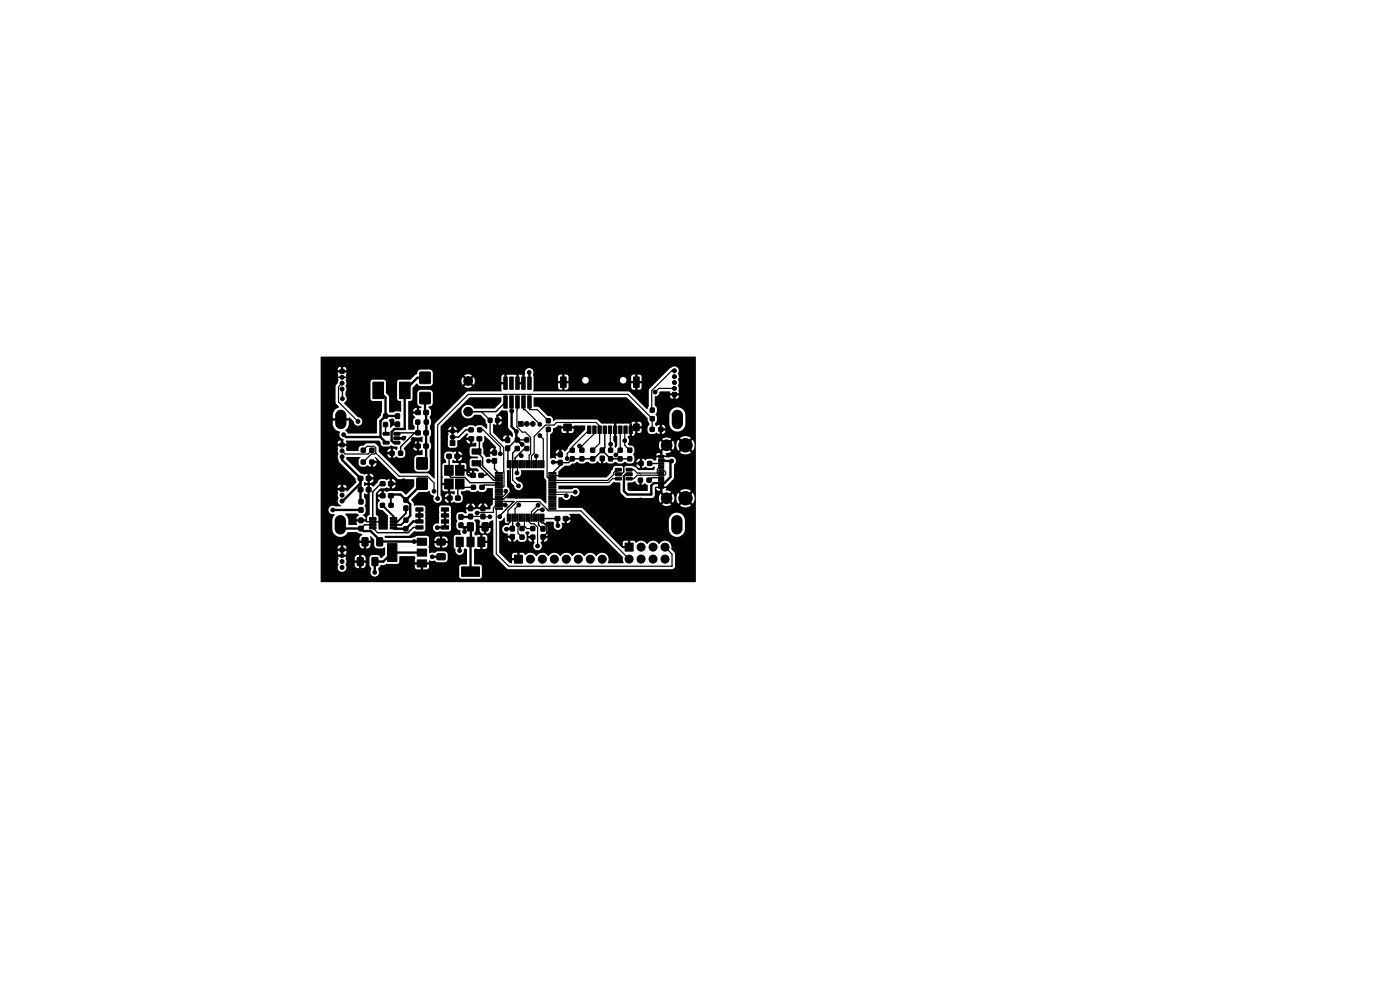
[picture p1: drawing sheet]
<svg xmlns="http://www.w3.org/2000/svg" width="297mm" height="210mm" viewBox="0 0 297 210" stroke-linecap="round" stroke-linejoin="round" font-family="sans-serif">
<g fill="#000" stroke="#000" stroke-width=".21">
<path d="M72.1 78.4h.9v.8h-.9zM106.9 80h.7v2.6h-.7zM108.1 80h.8v2.6h-.8zM109.4 80h.7v2.6h-.7zM110.7 80h.7v2.6h-.7zM111.9 80h.8v2.6h-.8zM118.9 80h1.2v2.2h-1.2zM134.4 80h1.2v2.2h-1.2zM72.1 94h.9v.8h-.9zM76.6 97.6h.9v.8h-.9zM76.6 95.1h.9v.8h-.9zM78.5 97.6h.8v.8h-.8z"/>
<path d="M79.1 81.1h2.3v3.5h-2.3zM78.5 95.1h.8v.8h-.8zM81.4 87.8h.8v.9h-.8zM81.4 89.6h.8v.9h-.8zM81.3 91.8l1.2-.1 .1 .5-1.2 .1zM81.3 93.7l1.2-.1 .1 .5-1.2 .1zM82.7 95.7h.9v.8h-.9zM83.9 87.8h.8v1h-.8zM83.9 89.5h.8v1h-.8zM84.7 81.1h2.3v3.5h-2.3zM83.6 93.7l1.2-.1v.5l-1.2 .1zM83.6 92.7h1.2v.5l-1.2 .1z"/>
<path d="M83.6 91.8l1.2-.1v.5l-1.2 .1zM84.6 95.7h.8v.8h-.8zM88.5 97.1h2.1v2.4h-2.1zM88.2 89.1h.8v.8h-.8zM88.2 87.1h.9v.8h-.9zM88.2 94.2h.9v.8h-.9zM88.2 91.4h.9v.8h-.9zM89.1 83.3h2.1v2.3h-2.1zM89.1 79h2.1v2.3h-2.1zM89.9 87.1h1v.8h-1zM90 89.1h.9v.8h-.9zM89.9 94.2h1v.8h-1z"/>
<path d="M89.9 91.4h1v.8h-1zM94.3 98.7h1.8v2.1h-1.8zM94.8 96.4h.9v.8h-.9zM96.5 96.4h1v.8h-1zM95.5 93.5h1v1h-1zM96.6 98.7h1.8v2.1h-1.8zM99.5 90.8h.8v.8h-.8zM100.1 95.2h1.9v1.1h-1.9zM100.1 97.7h1.9v1.1h-1.9zM99.5 92.7h.9v.8h-.9zM101.3 90.8h.9v.8h-.9zM101.2 92.7h1v.8h-1z"/>
<path d="M103.6 88.7h.8v.9h-.8zM104.5 97.3h.8v.9h-.8zM104.5 95.6h.8v.9h-.8zM105.1 88.7h.8v.9h-.8zM107.3 94.6h.8v1h-.8zM107.3 92.9h.8v.9h-.8zM107.6 97.7l.3 .1-.1 1.4h-.2zM106.9 84h.7v2.6h-.7zM108.1 97.7l.3 .1-.1 1.4h-.2zM108.6 97.7l.3 .1-.1 1.4h-.2zM108.1 84h.8v2.6h-.8zM109.1 97.7l.3 .1-.1 1.4h-.2z"/>
<path d="M109.3 94.7h.8v.9h-.8zM109.3 92.9h.8v.8h-.8zM109.6 97.7l.3 .1-.1 1.4h-.2zM110.1 97.7l.3 .1-.1 1.4h-.2zM109.4 84h.7v2.6h-.7zM110.6 97.7l.3 .1-.1 1.4h-.2zM110 89.4h1v1h-1zM111.1 97.7l.3 .1-.1 1.4h-.2zM110.7 84h.7v2.6h-.7zM111.4 94.7h.8v.9h-.8zM111.4 92.9h.8v.8h-.8zM111.6 97.7l.3 .1-.1 1.4h-.2z"/>
<path d="M112.1 97.7l.3 .1-.1 1.4h-.2zM112.6 97.7l.3 .1-.1 1.4h-.2zM111.9 84h.8v2.6h-.8zM113.1 97.7l.3 .1-.1 1.4h-.2zM113.6 97.7l.3 .1-.1 1.4h-.2zM114.1 97.7l.3 .1-.1 1.4h-.2zM114.6 97.7l.3 .1-.1 1.4h-.2zM115.1 97.7l.3 .1-.1 1.4h-.2zM115.9 88.8h.8v.9h-.8zM115.9 90.7h.8v.8h-.8zM118.5 97.7h.8v.9h-.8zM118.5 96h.8v.9h-.8z"/>
<path d="M119.6 90h1.6v1.4h-1.6zM121 95.1h.8v.8h-.8zM121 96.9h.8v.8h-.8zM123 95.1h.8v.8h-.8zM123 96.9h.8v.8h-.8zM124.7 90.4h.7v1.6h-.7zM125.3 95.1h.8v.8h-.8zM125.3 96.9h.8v.8h-.8zM125.8 90.4h.7v1.6h-.7zM126.9 90.4h.7v1.6h-.7zM127.4 95.1h.8v.9h-.8zM127.4 96.8h.8v.9h-.8z"/>
<path d="M128 90.4h.7v1.6h-.7zM129.1 90.4h.7v1.6h-.7zM129.1 95.1h.8v.8h-.8zM129.1 96.9h.8v.8h-.8zM130.6 99.4l1.2-.1v.5l-1.2 .1zM130.2 90.4h.7v1.6h-.7zM131.2 95.1h.8v.8h-.8zM131.2 96.9h.8v.8h-.8zM131.3 90.4h.7v1.6h-.7zM132.9 99.4l1.1-.1 .1 .5-1.2 .1zM132.4 90.4h.7v1.6h-.7zM133.2 95.1h.8v.8h-.8z"/>
<path d="M133.2 96.9h.8v.8h-.8zM133.5 90.4h.7v1.6h-.7zM135.6 97.9h.8v.8h-.8zM134.4 90h1.2v1.4h-1.2zM137.4 97.9h.8v.8h-.8zM137.9 90.7h.9v.8h-.9zM138 86.6h.8v.8h-.8zM138 88.4h.8v.8h-.8zM139.8 90.7h.8v.8h-.8zM139.7 99.7h1.1v.3h-1.1zM139.7 98.7h1.1v.3h-1.1zM139.7 97.4h1.1v.6h-1.1z"/>
<path d="M139.7 96.6h1.1v.6h-1.1zM139.7 98.2h1.1v.3h-1.1zM139.7 99.2h1.1v.3h-1.1zM142.7 83.2h.8v.9h-.8zM72.1 116.2h.9v.8h-.9zM72.1 103.4h.9v.8h-.9zM76 103.5h.9v.8h-.9zM76 101.1h.9v.8h-.9zM76.2 111.6h.8v1h-.8zM76.2 109.9h.8v1h-.8zM76.2 107.7h.8v.9h-.8zM76.2 106h.8v.9h-.8z"/>
<path d="M75.8 118.3h1.2v1.7h-1.2zM77.7 103.5h1v.8h-1zM77.7 101.1h1v.8h-1zM76.8 114.1h1.2v1.7h-1.2zM78.4 109.8h1.4v.4h-1.4zM78.4 110.4h1.4v.5h-1.4zM78.4 111.1h1.4v.4h-1.4zM78.4 111.7h1.4v.5h-1.4zM79 118.3h1.1v1.7h-1.1zM80.7 106.8h.8v.8h-.8zM80.7 102.2h.9v.8h-.9zM80 114.1h1.1v1.7h-1.1z"/>
<path d="M80.7 104.8h.9v.8h-.9zM82.4 102.2h1v.8h-1zM82.5 106.8h.9v.8h-.9zM82.8 111.7h1.4v.5h-1.4zM82.8 111.1h1.4v.4h-1.4zM82.8 110.4h1.4v.5h-1.4zM82.8 109.8h1.4v.4h-1.4zM82.4 104.8h1v.8h-1zM82.2 115.3h2v3.8h-2zM85.7 107.4h.8v.9h-.8zM85.7 105.6h.8v.9h-.8zM85.7 109.9h.8v.9h-.8z"/>
<path d="M85.7 111.7h.8v.9h-.8zM88.5 101.4h2.1v2.4h-2.1zM88.2 107.7h1.5v.7h-1.5zM88.2 109h1.5v.7h-1.5zM88.2 110.3h1.5v.7h-1.5zM88.2 111.5h1.5v.7h-1.5zM88.5 118.8h2v1.5h-2zM88.5 116.5h2v1.5h-2zM88.5 114.2h2v1.5h-2zM92.7 117.5h1.7v1.2h-1.7zM92.7 114.4h1.7v1.2h-1.7zM94.3 101.6h1.8v2.1h-1.8z"/>
<path d="M93.6 111.5h1.6v.7h-1.6zM93.6 110.3h1.6v.7h-1.6zM93.6 109h1.6v.7h-1.6zM93.6 107.7h1.6v.7h-1.6zM94.9 105.3h1v.8h-1zM96.6 101.6h1.8v2.1h-1.8zM96.8 114h1.5v2h-1.5zM97.4 111h.8v.9h-.8zM97.4 109.2h.8v.9h-.8zM96.7 105.3h.9v.8h-.9zM99.1 114h1.5v2h-1.5zM99.2 110.9h1.2v1.7h-1.2z"/>
<path d="M99.4 109.1h.8v.9h-.8zM99.4 107.4h.8v.9h-.8zM99.9 100.4h.9v.8h-.9zM100 103h.9v.8h-.9zM101.4 114h1.5v2h-1.5zM102 109.1h.9v.9h-.9zM102 107.4h.9v.9h-.9zM102.3 110.9h1.2v1.7h-1.2zM101.6 100.4h.9v.8h-.9zM101.8 103h.9v.8h-.9zM105.1 100.3l1.4-.1 .1 .3h-1.5zM105.1 100.8l1.4-.1 .1 .3h-1.5z"/>
<path d="M105.1 101.3l1.4-.1 .1 .3h-1.5zM105.1 101.8l1.4-.1 .1 .3h-1.5zM105.1 102.3l1.4-.1 .1 .3h-1.5zM105.1 102.8l1.4-.1 .1 .3h-1.5zM105.1 103.3l1.4-.1 .1 .3h-1.5zM105.1 103.8l1.4-.1 .1 .3h-1.5zM105.1 104.3l1.4-.1 .1 .3h-1.5zM105.1 104.8l1.4-.1 .1 .3h-1.5zM105.1 105.3l1.4-.1 .1 .3h-1.5zM105.1 105.8l1.4-.1 .1 .3h-1.5zM105.1 106.3l1.4-.1 .1 .3h-1.5zM105.1 106.8l1.4-.1 .1 .3h-1.5z"/>
<path d="M105.1 107.3l1.4-.1 .1 .3h-1.5zM105.1 107.8l1.4-.1 .1 .3h-1.5zM107.6 109.1h.3l-.1 1.5-.2-.1zM108.1 109.1h.3l-.1 1.5-.2-.1zM108.6 109.1h.3l-.1 1.5-.2-.1zM108.3 111.7h.8v.9h-.8zM108.3 113.4h.8v.9h-.8zM109.1 109.1h.3l-.1 1.5-.2-.1zM109.6 109.1h.3l-.1 1.5-.2-.1zM110.1 109.1h.3l-.1 1.5-.2-.1zM110.3 113.5h.8v.9h-.8zM110.3 111.7h.8v.8h-.8z"/>
<path d="M110.6 109.1h.3l-.1 1.5-.2-.1zM109.1 117.8h1.7v1.7h-1.7zM111.1 109.1h.3l-.1 1.5-.2-.1zM111.6 109.1h.3l-.1 1.5-.2-.1zM112.1 109.1h.3l-.1 1.5-.2-.1zM112.6 109.1h.3l-.1 1.5-.2-.1zM113.1 109.1h.3l-.1 1.5-.2-.1zM112.6 111.7h.8v.8h-.8zM112.6 113.5h.8v.9h-.8zM113.6 109.1h.3l-.1 1.5-.2-.1zM114.1 109.1h.3l-.1 1.5-.2-.1zM114.6 109.1h.3l-.1 1.5-.2-.1z"/>
<path d="M115.1 109.1h.3l-.1 1.5-.2-.1zM114.8 111.7h.8v.9h-.8zM114.8 113.4h.8v1h-.8zM116.4 107.8l1.5-.1 .1 .3h-1.5zM116.4 107.3l1.5-.1 .1 .3h-1.5zM116.4 106.8l1.5-.1 .1 .3h-1.5zM116.4 106.3l1.5-.1 .1 .3h-1.5zM116.4 105.8l1.5-.1 .1 .3h-1.5zM116.4 105.3l1.5-.1 .1 .3h-1.5zM116.4 104.8l1.5-.1 .1 .3h-1.5zM116.4 104.3l1.5-.1 .1 .3h-1.5zM116.4 103.8l1.5-.1 .1 .3h-1.5z"/>
<path d="M116.4 103.3l1.5-.1 .1 .3h-1.5zM116.4 102.8l1.5-.1 .1 .3h-1.5zM116.4 102.3l1.5-.1 .1 .3h-1.5zM116.4 101.8l1.5-.1 .1 .3h-1.5zM116.4 101.3l1.5-.1 .1 .3h-1.5zM116.4 100.8l1.5-.1 .1 .3h-1.5zM116.4 100.3l1.5-.1 .1 .3h-1.5zM117.8 109.6h.9v.8h-.9zM119.5 109.6h1v.8h-1zM130.6 100.3h1.2v.5l-1.2 .1zM130.6 101.3l1.2-.1v.5l-1.2 .1zM132.9 101.3l1.1-.1 .1 .5-1.2 .1z"/>
<path d="M132.9 100.3h1.1l.1 .5-1.2 .1zM132.6 115.2h1.7v1.7h-1.7zM135.4 101.4h.9v.9h-.9zM137.3 101.4h.8v.9h-.8zM139.7 103h1.1v.6h-1.1zM139.7 102.2h1.1v.6h-1.1zM139.7 101.2h1.1v.3h-1.1zM139.7 100.2h1.1v.3h-1.1zM139.7 100.7h1.1v.3h-1.1zM139.7 101.7h1.1v.3h-1.1zM97.9 120.3h3.8v2h-3.8z"/>
<circle cx="112.3" cy="79" r=".4"/>
<circle cx="143.1" cy="79.9" r=".42"/>
<circle cx="143.1" cy="78.6" r=".42"/>
<circle cx="72.6" cy="81.3" r=".42"/>
<circle cx="72.6" cy="82.5" r=".42"/>
<circle cx="72.6" cy="95.6" r=".42"/>
<circle cx="72.6" cy="96.9" r=".42"/>
<circle cx="72.6" cy="80" r=".42"/>
<circle cx="72.6" cy="84.6" r=".4"/>
<circle cx="72.9" cy="92.2" r=".4"/>
<circle cx="75.9" cy="89.4" r=".4"/>
<circle cx="79" cy="89.3" r=".4"/>
<circle cx="83.2" cy="89.3" r=".4"/>
<circle cx="85.6" cy="98.9" r=".4"/>
<circle cx="85.6" cy="93" r=".4"/>
<circle cx="87.6" cy="93.2" r=".4"/>
<circle cx="96" cy="92.7" r=".5"/>
<circle cx="96" cy="91.4" r=".5"/>
<circle cx="98.4" cy="94.6" r=".4"/>
<circle cx="99.3" cy="87.3" r=".93"/>
<circle cx="99.3" cy="80.8" r=".93"/>
<circle cx="103.5" cy="93.7" r=".4"/>
<circle cx="103.6" cy="97.8" r=".4"/>
<circle cx="105.5" cy="91.7" r=".4"/>
<circle cx="106.1" cy="96.3" r=".4"/>
<circle cx="108.6" cy="87.2" r=".4"/>
<circle cx="109.6" cy="91.5" r=".4"/>
<circle cx="110.6" cy="96.7" r=".4"/>
<circle cx="110.8" cy="94.3" r=".4"/>
<circle cx="111.8" cy="89.9" r=".5"/>
<circle cx="113" cy="89.9" r=".5"/>
<circle cx="113.8" cy="96.7" r=".4"/>
<circle cx="114.5" cy="90" r=".4"/>
<circle cx="114.5" cy="92.4" r=".4"/>
<circle cx="117.3" cy="98" r=".4"/>
<circle cx="120.3" cy="97.3" r=".4"/>
<circle cx="122.9" cy="91.1" r=".4"/>
<circle cx="122.9" cy="88" r=".4"/>
<circle cx="122.9" cy="94.6" r=".4"/>
<circle cx="129.5" cy="94.2" r=".4"/>
<circle cx="130.6" cy="96.5" r=".4"/>
<circle cx="132.5" cy="93.5" r=".4"/>
<circle cx="139" cy="83.2" r=".4"/>
<circle cx="141.4" cy="94.5" r="1.14"/>
<circle cx="142.5" cy="97.8" r=".4"/>
<circle cx="143.1" cy="81.1" r=".42"/>
<circle cx="143.1" cy="82.4" r=".42"/>
<circle cx="145.4" cy="94.5" r="1.43"/>
<circle cx="70.6" cy="108.2" r=".4"/>
<circle cx="72.6" cy="119.1" r=".42"/>
<circle cx="72.6" cy="105" r=".42"/>
<circle cx="72.6" cy="106.3" r=".42"/>
<circle cx="72.6" cy="117.9" r=".42"/>
<circle cx="85.6" cy="102" r=".4"/>
<circle cx="87.9" cy="114.9" r=".4"/>
<circle cx="91.7" cy="118.1" r=".4"/>
<circle cx="92.1" cy="104.2" r=".4"/>
<circle cx="92.8" cy="111.9" r=".4"/>
<circle cx="92.8" cy="105.8" r=".4"/>
<circle cx="97.5" cy="116.8" r=".4"/>
<circle cx="98.6" cy="112.8" r=".4"/>
<circle cx="101.2" cy="108.8" r=".4"/>
<circle cx="103.9" cy="109.6" r=".4"/>
<circle cx="104.1" cy="111.2" r=".4"/>
<circle cx="106" cy="109.6" r=".4"/>
<circle cx="106.6" cy="111.1" r=".4"/>
<circle cx="107.2" cy="107.2" r=".4"/>
<circle cx="107.3" cy="104.2" r=".4"/>
<circle cx="107.4" cy="112.3" r=".4"/>
<circle cx="109.7" cy="100.3" r=".4"/>
<circle cx="109.9" cy="111.3" r=".4"/>
<circle cx="110" cy="103.1" r=".4"/>
<circle cx="110.1" cy="107.1" r=".4"/>
<circle cx="112.5" cy="118.6" r=".85"/>
<circle cx="114" cy="115.8" r=".4"/>
<circle cx="114.2" cy="107.2" r=".4"/>
<circle cx="115.1" cy="118.6" r=".85"/>
<circle cx="115.1" cy="108.1" r=".4"/>
<circle cx="117.6" cy="118.6" r=".85"/>
<circle cx="118.4" cy="111.5" r=".4"/>
<circle cx="120.1" cy="105.2" r=".4"/>
<circle cx="120.1" cy="118.6" r=".85"/>
<circle cx="122" cy="104.4" r=".4"/>
<circle cx="122.7" cy="118.6" r=".85"/>
<circle cx="125.2" cy="118.6" r=".85"/>
<circle cx="127.8" cy="118.6" r=".85"/>
<circle cx="133.5" cy="118.6" r=".85"/>
<circle cx="135.9" cy="106" r=".4"/>
<circle cx="135.9" cy="103.5" r=".4"/>
<circle cx="136" cy="116.1" r=".85"/>
<circle cx="136" cy="118.6" r=".85"/>
<circle cx="138.5" cy="116.1" r=".85"/>
<circle cx="138.5" cy="118.6" r=".85"/>
<circle cx="141.1" cy="116.1" r=".85"/>
<circle cx="141.1" cy="118.6" r=".85"/>
<circle cx="141.4" cy="105.7" r="1.14"/>
<circle cx="145.4" cy="105.7" r="1.42"/>
<circle cx="72.6" cy="120.4" r=".42"/>
<circle cx="79.5" cy="121.4" r=".4"/>
</g>
<path d="M72.3 88.1v1.7M143.7 88.1v1.7M72.2 110.5v1.7M143.6 110.5v1.7" fill="none" stroke="#000" stroke-width="2.4"/>
<g fill="none" stroke="#000" stroke-width=".5">
<path d="M112.3 79v2.3M72.6 96.9v.7l3.9 3.9 .1 4.9M72.9 92.2l.5 .5h7.3M80.2 82.8l1.6 1.6v3.8M80.7 92.7l1.2 1.2M81.8 88.2l-1.1 1.1v3.4M81.8 88.2l2.5 .1M84.2 93h1.4M87.6 93.2l.2 .2v1.3M90.2 84.4v2.9l.2 .2v2v7.9l-.9 .9M90.2 80.1h-1.7l-2.6 2.7v8.2h-2.2l-.6 .6v1.9l.4 .4h.7M104.9 97.8h-1.3"/>
<path d="M108.6 87.2l-.1 3.3 1.1 1v1.6l1.2 1.2M117.3 98l1.6 .1M140.3 97.7l2.2 .1-.3 .2v3.2l-1.2 1.3h-2.3l-.5 .5v1.9h-5.1l-.7-.7v-3.2l.4-.4h.7M70.6 108.2h6M70.6 108.2h.1M71.1 117.9h2.5M72.2 111.3l.8 .8h3.6l.5 .5h1.5l2.3 2.3h8.6M72.6 116.6v1.3M76.5 102.5l-3.9 3.8M82.9 104.9h2l2.1 2.1v2.4l-.9 .9M88.6 102.7v.8l-2.5 2.6M89 108.1v2.5h-1.3l-1.6 1.6h-2.5l-.1-.2"/>
<path d="M89.5 117.2h-6.3l-1.9 1.9-1.8 .1v2.2M91.7 118.1h1.9M94.4 108.1v3.8h-1.6M97.5 115v1.8M97.5 115h.1M97.8 111.4l.4 .5h1.7l-.1 9.4M98.6 111.9v.9M99.8 109.6l-2 .1M108.7 112.1h-1.1l-.2 .2M118.3 110l.1 1.5"/>
</g>
<g fill="none" stroke="#000" stroke-width=".3">
<path d="M71.2 80h2.6M72.6 82.5v2.1M73.8 80h.1M81.8 90.1v1.8l.1 .1M83.2 89.3l.7 .7h.4M88.6 89.5v2.4h-.7l-2.9 2.9v1.3M88.7 91.8h-4.3l-.2 .2M95.3 96.8l-.1 4 .5 .5h2.9l1.1 1.1h6.1M95.3 99.7l-.1 .1M99.3 99.9l1.1 .9M99.9 91.2h-1.1l-1.5 1.5h-1.3M101.1 98.3l3.6 3.6h1.1"/>
<path d="M101.7 93.1v2.1l-.6 .6 1.3 1.3v1.7l2.5 2.6h.9M104.9 97.8v1.7l.9 .9M107.2 85.3l-2 2h-5.9M108.3 98.5v6l-1.5 1.4h-2.9M109.5 93.3l-1.8 1.8 .1 3.4M109.7 93.3h2.1M109.7 95.1l-.9 1v2.4M111.8 95.1h-.5l-2 2.1v1.3M127.8 95.5l1.7 1.8h4.1M128.3 91.2v3.8l-2.3 2.3h-4.6l-.8 .8h-1.7v.6l-1.7 1.7M132.3 98.7v1.4l-.4 .5h-.7M137.8 98.3h2.5"/>
<path d="M71.1 117.9h.1M73.7 117.9h-.1M77.7 110.6h3.1M79.1 111.3h-1.7l-.8 .8M81.2 102.6h-.4l-1.7 1.7v5.7M89 111.9h-1.3l-1.1 1.1h-6.5l-1-1M100.4 103.4h-2.1l-.8-.7-.4 .4v2.4M102.5 107.8h1.4M103.3 100.5l-.3 .3h-.9M103.9 107.8h.1M103.9 105.9h.1M105.8 106.4h3.2l-3 3v.2"/>
<path d="M105.8 102.9h-3.1l-.4 .5M108.3 109.8v.9l-.5 .4h-1.2M108.8 109.8l-.1 2.3M114.3 109.8v1.6l.8 .8M114.8 109.8v.9l.2 .2h.3l.7 .7v1.5l-.8 .8M115.3 110h3M118.9 100.8l-1.7 .1M140.3 101.3h-2l-.5 .6M72.6 120.4h.1"/>
</g>
<g fill="none" stroke="#000" stroke-width=".25">
<path d="M112.3 79h.1M143.1 78.6h-.6l-4.2 4.3v4l.1 .1M72.6 81.3l-.8 .7v3.3l4.1 4.1M77.1 95.5l.8-.8h1.5l.3 .3v1.1M78.9 95.5l-.8 .8h-4.9l-.6-.7M79.7 96.1l-.2 .2h-.7l-1.7 1.7M79.7 96.1l5 4.9h6l1.4 1.4v1.8M99.3 87.3h2.8l1.9 1.9v2.8l2.9 2.9v8.2l-.2 .3h-.9M101.8 91.2h.7l3.6 3.6v1.5M108.8 98.5v3.3l1.2 1.3M109.5 93.3h.2M109.8 98.5l-.1 1.8"/>
<path d="M109.8 85.3l-.1 5.3 1.1 1.1h.6l1.2 1.1v3.5l-.3 .3v1.9M110.3 96.2l.3 .5M111.1 85.3v1.6h.3l3.1 3.1M112.3 85.3v1.6h1.7l2.3 2.4M113.8 96.7v1M113.8 96.7h.1M114.5 92.4l.8 .7v5.4M116.3 91.1l-.2 .2v9.9l.2 .2h.9M122.9 94.6h.5M123.4 94.6v.9M125 91.2l-3.6 3.6v.3l-1.1 1.1v1.1M126.1 91.2v.8l-2.7 2.6"/>
<path d="M127.2 90.4l-.7-.8h-8.4l-.6 .6h-1.8l-2.4 2.4v3.5l-.5 .6v1.8M127.2 91.2v2.8l-1.5 1.5M129.5 91.2v4.3M131.2 99.6l-.3 .4h-.4l-.3 .2v.4l-1.3 1.3h-11.7M131.6 91.2v4.4l-1 .9M132.7 91.2l-.2 .1v3.1l1.1 1.1M133.5 99.6h1l.7 .8 5.1-.1M137.8 98.3h.1M138.4 88.8v2.3M138.4 88.8h.1M138.4 88.8l-5.2-5.1h-33.8l-6.6 6.5v15.6M143.1 82.4h-3.3l-.8 .8"/>
<path d="M72.6 106.3v.1M72.6 106.4h.1M82.9 104.9v.3M83.5 112h.1M86.1 112.2h.1M86.6 109.9l-.5 .4M99.8 109.6h.1M99.8 109.6h4.1M102.3 103.4h.1M105.8 107.9h-.5v9.6l2.6 2.6h34.6l.1-2.6-1.5-1.4M105.8 107.4h-.8l-.3 .3v1h-3.3l-.2 .1M105.8 106.9h1.1l.3 .3"/>
<path d="M107.3 104.2v.6l-.6 .6h-.9M107.8 109.8v-1.5l1.9-1.9h4.7l1.9 2h6.9l10.3 10.2M109.9 111.3v1.8l.8 .8M110.1 107.1l-.8 .8v1.9M111.3 109.8v1.8M111.3 111.6l.5 .5h1.2M111.3 111.6l-.6 .5M112.3 109.8v.9l.4 .4h.6l.7 .7v4M112.8 109.8h.1M114.2 107.2l-1.4 1.4v1.2M114.7 111.9h.1M114.7 111.9l.4 .3"/>
<path d="M115.1 108.1h-1l-.8 .9M131.2 101.5h-1.3l-.8 .9h-11.9M135.7 100.3v.1M135.9 100.8h.1M137.8 101.9h.1M139.4 100.8h.1M139.4 100.3h.1M140.3 100.8h-5.1l-.7 .7h-1M72.6 120.4h.1"/>
</g>
<path d="M81.1 107.2l2.4 2.3v.5M82.9 105.2l.1 2M86.1 110.3l-1 1h-1.6M86.1 107.8v1.1l-1.8 1.8h-.8" fill="none" stroke="#000" stroke-width=".4"/>
<path d="M113.8 97.7v.8M118.9 98.1v.2M121.4 95.1v.4M127.2 90.4v.8M129.4 91.2h.1M131.6 91.2h.1M140.3 99.3h-.7l-.2 .3v.5l.2 .2h.7M140.3 99.8h.6l.3 .4v.4l-.2 .2h-.7M113.3 109v.8M117.2 104.9h2.7l.2 .3M117.2 104.4h4.8M122 104.4h.1" fill="none" stroke="#000" stroke-width=".21"/>
<path d="M68 75.7l79.5-.1 .1 .2v47.7l-79.6-.1v-3h3.6a.97 .97 0 0 0 1.4 .8 .97 .97 0 0 0 .3-1.5l.2-.3h1.8a.85 .85 0 0 0 .9 1.1v-1.1h.5v1.1h.2a.85 .85 0 0 0 .7-1.1h-4.1v-.5h2.7v-1.2h.5v1.2h.9v-.6a.78 .78 0 0 0-.9-.6 1.03 1.03 0 0 0-1.4 .6v.6h-1.8l-.2-.4 .2-.4v-1.2h-.8a.25 .25 0 0 0 .1-.4 .25 .25 0 0 0-.4 0 .25 .25 0 0 0 .1 .4h-.9l.1 1.2 .1 .3a1.54 1.54 0 0 0 0 1.4l-.2 .6h-3.6v-4h4.3v-.7h.5v.7h.7v-.2a.53 .53 0 0 0-.7-.5h-.7a.54 .54 0 0 0-.5 .7h-3.6v-1.2h8.3v.4a.77 .77 0 0 0 .9 .7v-1.1h.5v1.1h.2a.85 .85 0 0 0 .7-1.1h-10.6v-7h1.7a1.24 1.24 0 0 0 1.3 .9l-.5 1v2.3a1.75 1.75 0 0 0 1.5 1.5 1.75 1.75 0 0 0 1.8-1h1.9l1.1 .4 .1 .2-.6 .5v.7h2.3l-.1-.8 .1-.2 .8 .8v1.2l.3 .5 .3 .1h1l.7-.2v1.6l-.7 .6-.3 .1-.3-.5-.3-.2h-1.1l-.5 .3-.1 .4v1.4l.3 .6 .1 .5a.92 .92 0 0 0 .7 1.4 .92 .92 0 0 0 .8-1.4v-.4l.4-.6 1-.1h6.3l.1 .7 .4 .3h.8v-1h.5v1h.8l.4-.3v-.7h-9.3l.2-.2h2.6l.2-.4v-1.1l.1-.1h3.2l.2 .4-.2 .9h3l.2-.5 .6 .2a.53 .53 0 0 1 .8 .2l1.7 .1 .4-.2 .3-.4v-1.1a.74 .74 0 0 0-.7-.7h-1.4l-.4 .2a.4 .4 0 0 1-.7 .1l-.8 .1-.1-1.2 .1-.9h1.2v.2a.85 .85 0 0 0 1.1 .7v-.9h.5v.9h.5a.77 .77 0 0 0 .7-.9h-4v-.5h2.3v-.9h.5v.9h1.2v-.2a.85 .85 0 0 0-1.2-.7h-.9a.77 .77 0 0 0-.7 .9h-1.2v-.8l-.4-.2h-2.2l-.4 .3-.7 .1h-5.5l-.2-.3 .1-.1 5-.1 1.2-.9h2l.3-.2v-.6h1.7a.98 .98 0 0 0 1.5 .8h1.8l.4-.2 .1-4.9h3.9v-.8h.5v.8h2.1v-.8h.5v.8h.7a.73 .73 0 0 0-.7-.8h-.5a.73 .73 0 0 0-.7 .8l-.7-.1a.73 .73 0 0 0-.7-.7h-.7a.74 .74 0 0 0-.6 .8h-3.1l-.4-.4-1.9 .1-.3 .4 .1 2.3-.1 .9-.1 .2a.9 .9 0 0 0-1.1 .8h-1.7v-4.2l-.1-.3-.3-.2-2 .1-.1-.6-.5-.6 1.7-1.7 1.7-.1 .4-.2 .2 .2a1.09 1.09 0 0 0 .9 .9 .92 .92 0 0 0 .4 1.4 .92 .92 0 0 0 1.2-.7l.7 .1a.73 .73 0 0 0 .8 .6v-.7h-1.5v-.5h1.5l-.1-.7a.73 .73 0 0 0-.7 .7h-.7l-.2-.3v-2.2h.3l.2 1.2 1 .1v-1.3h-1.5v-11.7h2.3v-.7h.5v.7h.7a1 1 0 0 0-1-.8 1 1 0 0 0-1 .8h-1.5v-.8l6.1-6.1 6.8 .1-.1 .8-1.4 1.5h-4.2a1.47 1.47 0 0 0-2.3-.5 1.47 1.47 0 0 0 0 2.3 1.47 1.47 0 0 0 2.3-.5h1.2l1.1 1.1 .1 .6 .2 .3v.8l-.2 .1-.9-.7-1 .1a.52 .52 0 0 1-.9-.1h-.8l-.5 .3-.5 .1-1.4 1.3-.1-.2h-.8a.33 .33 0 0 0 0-.5 .33 .33 0 0 0-.4 0 .33 .33 0 0 0 0 .5h-.8l.2 .4-.2 .6v1.8l.3 .4 1.3 .1 .3-.2 .2-1.4 1.8-.1a.73 .73 0 0 0 .8 .8v-.8h-2.2l1.6-1.4 .2 .3-.4 .6 1.3 .1v1.2l.6-.2 .2 .1v.7h-1l-.3 .3-.1 1.4 .3 .4h1.3l.2 .3-1.6 .3-.2 .3v1.2l.4 .4h1.2l.4 .5-.1 .1a.42 .42 0 0 1-.7 0h-.2l-.1 1.2h-1.2l-.4-.5h1.2v-.7a.73 .73 0 0 0-.8 .7h-.4v-.6l-1.6-.1v-1.7h.5v1.3h1.1v-.9l-.2-.3-2.8-.2v-.4l.2-.2 .7 .2v-.7h.5l.1 .7a.73 .73 0 0 0 .6-.7h-1.2v-1.2h.5v.7h.7a.73 .73 0 0 0-.7-.7h-.7l-.4 .2-.5-.2h-.8a.73 .73 0 0 0-.7 .7v.7l.4 .5v.5a.57 .57 0 0 0-.8 .5v2.2l.2 .3-.2 1.2h1.6l.1 1.8 1 .1v.5l-.2 .1-.6-.2v1.9h.2a.65 .65 0 0 1 .9 0h.8l.5-.4 .1-.9-.4-.5 .1-.6 1.6-.2 .5 .3 .7 .1 .6-.3 .6 .2 .7 .1a.78 .78 0 0 0 .7-.8h1.3v2.1l.1 .2-.1 .1-.1 1-.4 .5-.1 .5-2.3 .1-.6-.2-.4 .2h-1.9l.2 .6-.1 .2-.7-.2-.7-.1a.73 .73 0 0 0-.7 .7v.8l.2 .4-.2 .5v.8a1.18 1.18 0 0 0 .9 .8l.1 .8-1.1 .1-.4 .4v2.3a.57 .57 0 0 1 .3 .8 .94 .94 0 0 0 1.2 .7 .94 .94 0 0 0 .6-1.2l.3-.2 .4 .2v3.1l-.2 .2h-1.1l-.3 .2v2.5l.4 .3 4.1-.1 .2-.4v-2.1l-.4-.4-1.2-.1v-3.1l.4-.3 .9 .2v-1.3h.5v1.3l.8-.2 .2-1.1h-1.5v-1.7h.5v1.2h1v-.8l-.5-.4a3.1 3.1 0 0 0-2 .1l-.2-.2v-.3l.2-.5v-.6h.8a.85 .85 0 0 0 1 1.2v-1.2h.5v1.2h.2a.85 .85 0 0 0 .7-1.2h-3.2v-1l-.3-.6 .2-.2h.8a.48 .48 0 0 1 .1 .9v.4h2.4l-.1-.9 .6-.2 .1 7.2 2.7 2.9 .4 .2h34.8l.4-.1 .2-.4v-2.8l-.8-.9a1.41 1.41 0 0 0-.9-1.7 1.41 1.41 0 0 0-1.7 .6 1.48 1.48 0 0 0-2.6 0 1.5 1.5 0 0 0-2.3-.2l-.3-.4-.9-.1v.9h-.5v-.9l-.8 .1-.3 .3v.7h.9v.5h-1l-4-4h13.9a1.7 1.7 0 0 0 1.7 1.6 1.7 1.7 0 0 0 1.7-1.6v-2.1a1.71 1.71 0 0 0-1.8-1.4 1.71 1.71 0 0 0-1.6 1.5v2h-13.9l-4.5-4.5-5-.1-.1-2.1h.9a.9 .9 0 0 0 1.6 .1h18.9l.3 1 .6-.7 .4 .4-.7 .6a1.64 1.64 0 0 0 2 0l-.6-.6 .3-.4 .6 .7 .4-1h.4l.4 1.2 .7-.7 .3 .3-.7 .7a1.91 1.91 0 0 0 2.4 0l-.7-.7 .3-.3 .7 .7a1.91 1.91 0 0 0 0-2.4l-.7 .7-.3-.3 .7-.7-.1-.1a1.92 1.92 0 0 0-2.3 .1l.8 .7-.4 .3-.7-.7-.4 1.2h-.4l-.4-1-.6 .7-.3-.4 .6-.6-1.1-.4v-.5h-.8l.1 .7-.2 .2 .7 .6-.4 .4-.6-.7-.3 1h-18.9l.2-.6 .3-.1a.91 .91 0 0 0 1.3 0 .91 .91 0 0 0-.1-1.3 .91 .91 0 0 0-1.3 .1h-2.7l-.2-.7 .2-.1h10.6l1-.8 1.3 .1 .1 .2 .1 2 1.1 1.1h5.6l.5-.4v-1.7h.3l.3 .5 .5 .1v-.6h-1.1l.1-.2 2.3-.1 1.6-1.6 .1-3a.94 .94 0 0 0 .3-1.3 .94 .94 0 0 0-1.3-.3l-2.4-.1-.4 .2-.1 .6h-.4l-.5-.4h-.8l-.5 .3-.7-.3v2l.7-.3 .5 .3 1-.1a.34 .34 0 0 1 .3-.2 .34 .34 0 0 1 .3 .1l-.3 .6h-3.2l-.7-.6-.7-.3h-1.2l-.6 .3-.5-.3h-1.2a.75 .75 0 0 0-.6 .8l-.3 .3-.1 .5-1 .9h-10l-.3-.4 .2-.2v-.7l.8-.8 .5-.4h.9l.4-.3 13.9 .1a.73 .73 0 0 0 .7 .7v-.8h-14.6l1.2-.5 .9 .3h.6l.6-.3h.5l.4 .3h.7l.8-.5 .7 .5v-1.2l.1-.1 .4 .1v1.2h.1a.51 .51 0 0 1 .9 0h.9l.7-.3 .6 .3h.7l.8-.3 .5 .3h.8l.4-.3h1.3v-.7a.73 .73 0 0 0-.7 .7h-.6l.2-.4-.2-1h5.6v-.5h-.5l-.3 .5h-4.8a.31 .31 0 0 1-.1-.3 .31 .31 0 0 1 .2-.2l.1-.9-.2-.4-.2-.2-.8-.1h6.4l.3 .9 .6-.6 .4 .3-.7 .7 .2 .2-.1 .6h.8v-.5l1.1-.3-.6-.7 .3-.3 .6 .6 .4-.9h.4l.4 1.1 .7-.7 .3 .4-.7 .7a1.91 1.91 0 0 0 2.4 0l-.7-.7 .3-.4 .7 .7a1.91 1.91 0 0 0 0-2.3l-.7 .7-.3-.4 .7-.7-.1-.1a1.92 1.92 0 0 0-2.3 .1l.8 .7-.4 .4-.7-.7-.4 1.2h-.4l-.4-1-.6 .6-.3-.3 .6-.7a1.64 1.64 0 0 0-2 0l.7 .7-.4 .3-.6-.6-.3 1h-6.4l-.2-.4a1.53 1.53 0 0 0 0-1.5l.4-.1v-2.6h-2.8v2.6l.1 .1v2l-.3 .4-.2-.2a1.18 1.18 0 0 0-.3-1.3v-.9l.2-.1v-2.6l-2.8-.1h6.5l.1 2.7a.65 .65 0 0 0 .6-.6l.1-1h.5v1h.4l.3-.3 .1-.7h-1.3v-1.4h.5v.9h.8v-.5l-.3-.4h-1.5l-.4 .3h-6.4l-.7-.7-.3-.1h-8.5l-.5 .3-.2-.1a.81 .81 0 0 0-1-.9l-1.9-1.9-1.2-.2 .1-1.9h19.6l4.5 4.4 .1 .7 .2 .4v.4l-.3 .5 .1 1.1 .5 .2 .7 .1 .6-.3 .6 .3v-.8h.5v.8a.73 .73 0 0 0 .8-.8h-1.3v-1.2h.5v.7h.8a.73 .73 0 0 0-.8-.7l-.8 .1a.33 .33 0 0 1-.3 .2 .33 .33 0 0 1-.3-.3v-.2h3a1.7 1.7 0 0 0 1.7 1.6 1.7 1.7 0 0 0 1.7-1.5v-2.2a1.71 1.71 0 0 0-1.8-1.4 1.71 1.71 0 0 0-1.6 1.6v1.9h-3l.3-.7-.1-1.1a.46 .46 0 0 1 .1-.7v-.8l-.4-.6v-1.9l.6-.2h2.7a.55 .55 0 0 0 .6 .7v-.7h-3.3l.6-.9h1.9l.2 .4h.9a.25 .25 0 0 0-.3 .3 .25 .25 0 0 0 .3 .2h.2v.7a.55 .55 0 0 0 .7-.7h-.9a.25 .25 0 0 0 .2-.3 .25 .25 0 0 0-.2-.2h.9v-1.2l-.2-.4a1.45 1.45 0 0 0 0-1.4 1.26 1.26 0 0 0 0-1.2 .99 .99 0 0 0-.3-1.3 .99 .99 0 0 0-1.3 .2l-4.5 4.5-.1 3.6-.3 .6-3.7-3.6-.3-.2h-20.2l.1-1.7h5.2v1l.5 .4h.4v-1.4h.5v1.4l.5-.1 .3-.3v-1h-7.4v-.5h6.1v-1.3h.5v1.3l3.7-.1a.71 .71 0 0 0 .7 .7 .71 .71 0 0 0 .7-.7h6.6l.1 .4 .4 .2h1.9v1l.4 .4h.5v-1.4h.5v1.4h.4l.3-.3 .1-1.1h-3.6l.4-.5h1.9v-1.3h.5v1.3h.8v-.9l-.3-.4h-1.6l-.3 .4v.9h-1a.7 .7 0 0 0-.7-.8 .7 .7 0 0 0-.7 .7h-6.6v-.1a.71 .71 0 0 0-.8-.6 .71 .71 0 0 0-.6 .7h-2.9v-.8l-.3-.4h-1.4l-.5 .4v.9h-5.2l-.1-1.2a.94 .94 0 0 0-.6-1.5 .94 .94 0 0 0-1.1 1.1l-.2 2.3h-1.5l-.2-.1v-1.9h.5v1.5h.8v-1.5h-3.3v2h-1.1v1.5l-7.3 .1-6.8 6.7-.1 .4-.1 11.3-1.3-1.1h-5.9l-4-4h1.3a.73 .73 0 0 0 .7 .7v-.7h-2l-.5-.5h2.5v-.7a.73 .73 0 0 0-.7 .7h-1.8l-.1-1.1-.8-.7-1.7-.1-.7 .5a.88 .88 0 0 0-1 1.1l-2.5 .1-.2-.5 .1-.6h-.9a.25 .25 0 0 0 .2-.3 .25 .25 0 0 0-.4 0 .25 .25 0 0 0 .1 .3h-.9l.1 1.2 .1 .4a1.61 1.61 0 0 0 0 1.4l.2 .4 3.4 3.5 .2 .7-1.9 2h-.2v-.2h-.9a.25 .25 0 0 0 .2-.3 .25 .25 0 0 0-.4 0 .25 .25 0 0 0 .1 .3h-.9l.1 1.2 .1 .4a1.12 1.12 0 0 0 .6 1.7l-.1 .1h-1.3a.91 .91 0 0 0-1.3 .8h-1.7v-4.7h4.3v-.6h.5v.6h.7a.55 .55 0 0 0-.7-.6h-.9l-.2 .2-.1 .4h-3.6v-9.4h4.3v-.6a.55 .55 0 0 0-.7 .6h-3.6v-4.2h2.6v.2a1.91 1.91 0 0 0 1.6 1.5 1.34 1.34 0 0 0 .7 1.7l-.1 .8h.7l-.1-.5 .1-.1h6.9l.4 .3a.72 .72 0 0 0 .5 .9h1.2l.5-.2 .6 .2h.7v.5l-.2 .3-.7-.3v1.9l.6-.3 .6 .3h.7a.73 .73 0 0 0 .7-.7v-.6l-.4-.6 .2-.3h1.8a.73 .73 0 0 0 .8 .7v-.7h-2.6l.5-.5h2.1l-.1-.8a.73 .73 0 0 0-.7 .8h-1.3l1.7-1.7 1 .1 .6-.1v1.1l-.7-.2v2l.7-.2v1l-.1 .2h-.9a.74 .74 0 0 0-.7 .7v2.2l.3 .4 .4 .2h1.9l.5-.3 .2-.4-.1-3.9 .3-.6v-.7l-.3-.5v-1l.3-.6v-.7l-.2-.4 .2-1.8-.3-.8 .3-.5v-.7l-.1-.4-.4-.3a.33 .33 0 0 1 .1-.3 .33 .33 0 0 1 .4-.1l.4-.6v-2.1l-.1-.4-.5-.3h-2a.74 .74 0 0 0-.7 .7v2.2a.97 .97 0 0 0 .9 .7l-.1 .3-.4-.1-.1 1.2-1.2 .1 .5 .7-.5 .7v.7l.4 .5v.6l-.3 .2h-1l-.1-3.9h1.8v-.8a.73 .73 0 0 0-.8 .8h-1v-2.2l.7-.1 .2-.3v-2.5l.9-.9 .7 .6h2a.82 .82 0 0 0 .7-1.1h6.1l.2 .8 .6-.6 .4 .4-.6 .6a1.42 1.42 0 0 0 1.6 0l-.6-.6 .4-.4 .6 .6 .2-.6h6.3v-1.5l-.6 .2v1.3h-5.7l-.2-1-.6 .6-.4-.4 .6-.5a1.42 1.42 0 0 0-1.6 0l.6 .5-.4 .4-.6-.6-.2 .8h-6.1v-1.8l-.3-.4-.4-.2h-1.9a1.05 1.05 0 0 0-.8 1l-1.4 1.1-2.3 .1-.3 .1-.2 .3v3.6a.56 .56 0 0 0 .8 .5l.1 .1v2.1h-1.1l-.5 .2h-.9l-.1-3.3-.6-.9-.1-2.5-.4-.2h-2.5l-.3 .4 .1 3.8 .3 .3h1.9l.1 .1v2.2l-.2 .8-.7 .7-.1 .3-.1 2.7h-6.1l-.5-.6 .6-.8 .1-1.3h-.8v-.5h.8l.1-.2 .9 .9a.92 .92 0 0 0 .9 .9 .92 .92 0 0 0 1-.9 .92 .92 0 0 0-1-.9l-2.9-2.9v-.2a.94 .94 0 0 0 .3-1.5v-.8a1.28 1.28 0 0 0 0-1.3 1.15 1.15 0 0 0 0-1.2l.2-.4v-1.2h-.9a.25 .25 0 0 0 .2-.4 .25 .25 0 0 0-.4 0 .25 .25 0 0 0 .1 .4h-.9l.1 1.2 .1 .4-.2 .7-.4 .7v3.4l.7 .9-.1 .2a1.71 1.71 0 0 0-1.2 1.5v.7h.8v.5h-.8v.7h-2.6v-11.4h4.3v-.6h.5v.6h.7v-.2a.53 .53 0 0 0-.7-.4h-.7a.54 .54 0 0 0-.5 .6h-3.6zM73.5 97h2.9l-.3 .7v.7l.3 .4 1 .2 .6-.3 .6 .3v-.7h.5v.7a.72 .72 0 0 0 .8-.7h-1.3l.1-.5h1.2l-.4-.7 .1-.2 4.8 4.7 3.5 .1v1.5l-1.8 1.7-.9-.7h-2.5a1.19 1.19 0 0 1-1.3 0v1.1l-1.3 .1 .5 .8-.4 .4v1a.88 .88 0 0 0 1 .6l1.2 1.2-.2 2.9h-1.9v-1.4l-.2-.2 .2-.3v-.7l-.6-.5v-4.3h1.2v-.7a.73 .73 0 0 0-.8 .7h-.4l.1-.3 .9-1 1.1-.1a.42 .42 0 0 1 .7 .1h.2v-.7h.5l.1 .7a.73 .73 0 0 0 .6-.7h-1.2v-1.3h.5v.8h.7a.73 .73 0 0 0-.7-.8l-.7 .1-.4 .1-.5-.1-.8-.1a.8 .8 0 0 0-.7 .8l-.9 .8-.7-.3-.1 6.3-.5 .4v1h-2.3l.1 .7h-1.7l-.2-1.4-.5-.9 2.4-.1 .5 .4-.4 .3-.2 .5h2l-.2-.5-.4-.3 .5-.7v-1a.6 .6 0 0 1 .1-.8l-.1-.8-.3-.5v-.7l.2-.1 .6 .2v-2l-.7 .2-.1-.7 .2-.1 .6 .1v-.7h.5v.7a.73 .73 0 0 0 .7-.7h-1.2v-1.2h.5v.7h.7a.73 .73 0 0 0-.7-.7h-.7l-.4 .2-.8-.2-3.1-3.1zM82.5 89.1l1-.1 .1 .2-.2 .6h1.1l.1 .4-1.2 .1-.6 .4v-1zM84 92.9l1.4-.2v-.2h.7l.1 .1-.7 .7-1.5-.2zM102.7 92.5h.2l2.4 2.4-.2 1.3-1.2 .1 .1 .6-.9 .1-.6-.7v-.5h2.2l-.1-.8a.73 .73 0 0 0-.7 .8h-1.4l-.1-1.8 .3-.5zM105.3 88l1.2-1 1.1 .2 .2 .5v3l.9 1 .1 .9-.1 .2-.8-.5v1.2l-.1 .1-1.2 .1-.6-.6h1.4v-.8a.73 .73 0 0 0-.7 .8h-.7l-1.4-1.4v-1.7l.7 .1v-.7h.5v.7a.71 .71 0 0 0 .7-.7h-1.2v-1.2h.5v.7h.7a.71 .71 0 0 0-.7-.7h-.5zM107.5 99.8h.6v2.2l1 1.1a.92 .92 0 0 0 1 .9 .92 .92 0 0 0 .8-1 .92 .92 0 0 0-.9-.9l-.6-.5 .1-.4a.98 .98 0 0 0 .9-.4 .98 .98 0 0 0 .1-1h4.9l.1 1.5 .4 .8v4.7h-.2l-1.2-1-7.1-.1v-.2l.5-.5a1.08 1.08 0 0 0-.3-1.8zM117.3 90.9l.5-.2 .6-.5h.6l.1 .2h2.6l.1-.2 2.3 .1v.8l-3.2 3.2-.5 1-.6 .5-.7-.4v1.2l-1.2 .1v.6l-.5-.2-.6 .2-.1-1.1h1.9v-.8a.73 .73 0 0 0-.7 .8h-1.2v-4l.5-.6 .1-.7h1.8l.1 .7 .4 .3h.6v-1h.5v1l.7-.1 .3-.3v-.6zM105.9 110.6l.1-.1a1.1 1.1 0 0 0 1-.7l.1 .1v.7a.76 .76 0 0 0 .9 .6l-.1 .2a.97 .97 0 0 0-1.4 .8 .97 .97 0 0 0 1.2 1v.4l1.2 .1v1.2l.5-.2 .3-.3 .5 .5h.9a.73 .73 0 0 0 .6-.7h.4a.73 .73 0 0 0 .7 .7v-.7h-1.1v-.7l-.3-.5 .2-.2h.6a.32 .32 0 0 1 .2 .3 .32 .32 0 0 1-.3 .3v.3l1.2 .1v1.1l.1 .2a.96 .96 0 0 0 0 1.3 .96 .96 0 0 0 1.3 0 .96 .96 0 0 0 0-1.4l.2-.1v-.8h.5v.8a.73 .73 0 0 0 .8-.8h-1.3l.1-.4 1.2-.1-.1-.3a.42 .42 0 0 1 .1-.7l-.1-1-.5-.5 .3-.4h1.5l.1 .5a.94 .94 0 0 0 1.1 1.2 .94 .94 0 0 0 .5-1.5l.7 .1v-.8h.4v.8a.73 .73 0 0 0 .8-.8h-1.2v-.4h1.2l-.3-.7 .2-.1h2.1l9.2 9.2 .1 1.3h-3.3a1.53 1.53 0 0 0-1-2.2 1.62 1.62 0 0 0-1.5 .7 1.48 1.48 0 0 0-2.6 0 1.48 1.48 0 0 0-2.5 0 1.48 1.48 0 0 0-2.6 0 1.48 1.48 0 0 0-2.5 0 1.48 1.48 0 0 0-2.5 0 1.5 1.5 0 0 0-2.4-.3l-.3-.4h-.9v.9h-.5v-.9h-.8l-.3 .4v.7h.9v.5h-.9v.5l-.5 .1-2.2-2.3v-3.1h1.8a.73 .73 0 0 0 .7 .8v-.8h-2.5zM133.1 102.4l1-.1 .6-.2 .2 .1a.73 .73 0 0 0 .7 .6v-1.1l.5-.1v1.2l.7-.3 .6 .4v1.2h-4l-.3-.3z" fill="#000"/>
</svg>
